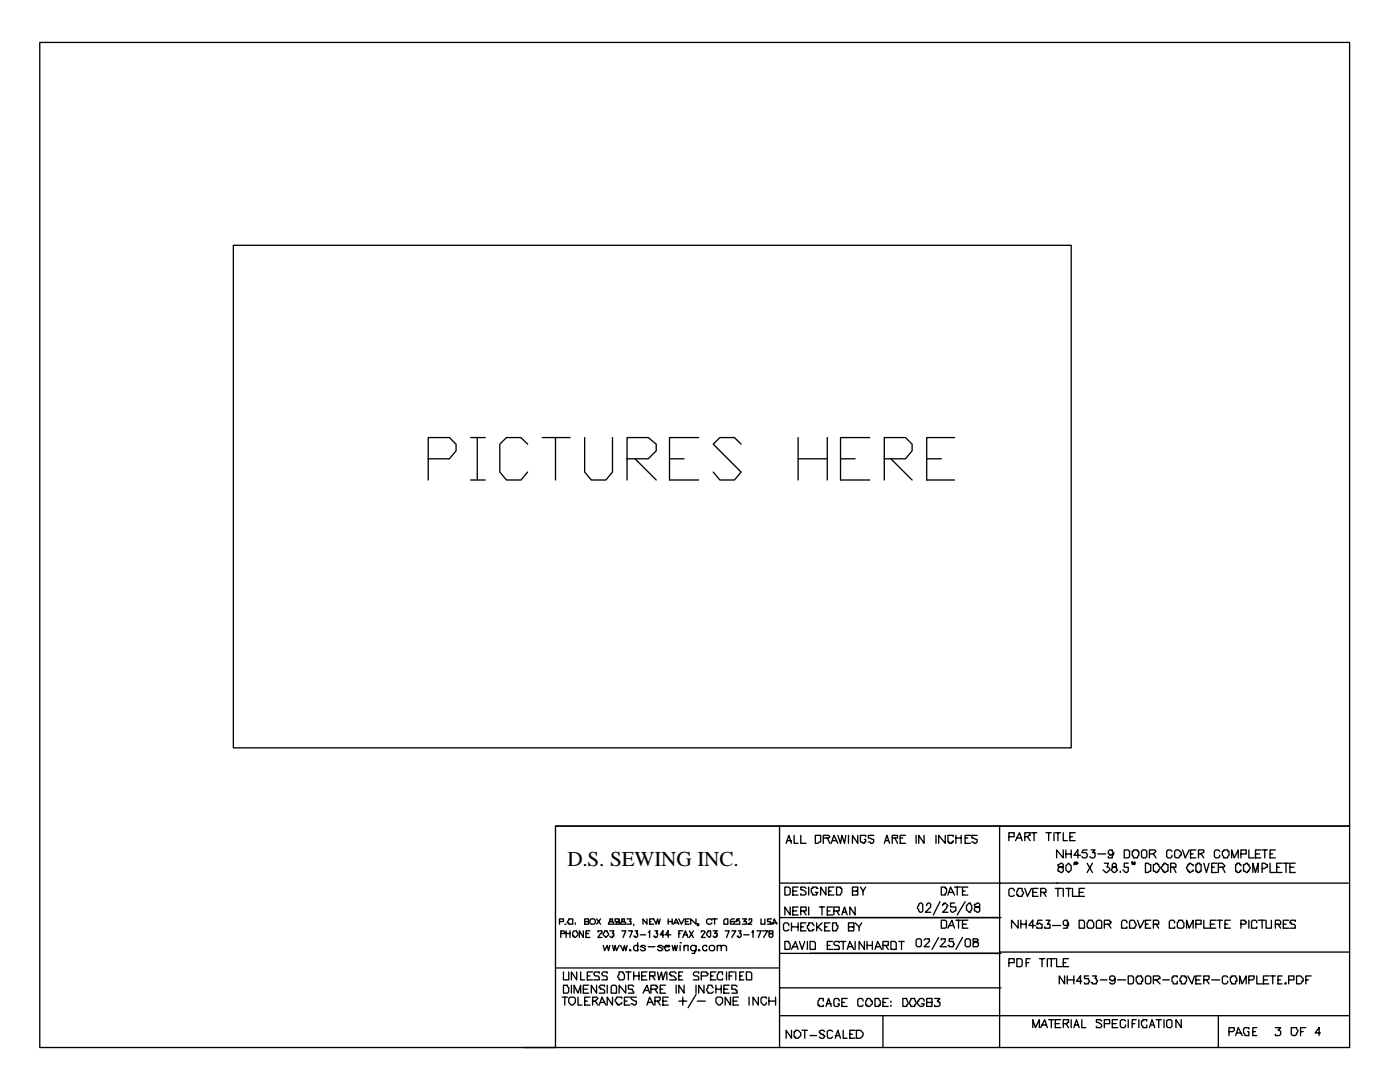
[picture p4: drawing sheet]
<svg xmlns="http://www.w3.org/2000/svg" width="279mm" height="216mm" viewBox="0 0 279 216" stroke-linecap="round" stroke-linejoin="round" font-family="sans-serif">
<defs><g id="words">
<text font-size="4.2" x="113.2" y="172.8">D.S. SEWING INC.</text>
</g></defs>
<g fill="none" stroke="#000" stroke-width=".26">
<path d="M7.9 8.5h261.4v156.3h-158.4v44.2h-103zM46.6 48.9h167.2v100.3h-167.2zM85.5 91.5h4.2l1.3-1.5v-1.4l-1.3-1.3h-4.2v8.5M93.9 87.3h2.9M93.9 95.8h2.9M95.2 87.3v8.5M105.3 88.6l-1.3-1.3h-2.9l-1.4 1.3v5.6l1.4 1.6h2.9l1.3-1.6M108.2 87.3h5.6M110.9 87.3v8.5M116.7 87.3v6.9l1.3 1.6h2.9l1.3-1.6v-6.9M125.1 91.5h4.3l1.6-1.5v-1.4l-1.6-1.3h-4.3v8.5M126.7 91.5l4.3 4.3"/>
<path d="M133.6 91.5h2.9M139.4 87.3h-5.8v8.5h5.8M147.9 88.6l-1.3-1.3h-2.9l-1.4 1.3 5.6 5.6-1.3 1.6h-2.9l-1.4-1.6M159.3 91.5h5.8M159.3 87.3v8.5M165.1 87.3v8.5M167.7 91.5h3M173.6 87.3h-5.9v8.5h5.9M176.5 91.5h4.2l1.3-1.5v-1.4l-1.3-1.3h-4.2v8.5M177.8 91.5l4.2 4.3M184.9 91.5h3M190.5 87.3h-5.6v8.5h5.6"/>
<path d="M110.9 164.8h158.4v44.2h-164.8M155.6 164.8v44.2M156.6 177h.8l.3 .3v1l-.3 .3h-.8zM156.9 168.3l.5-1.6 .6 1.6M157.2 167.7h.8M158.2 177.8h.8M158.5 166.7v1.6h.8M159.3 177h-1.1v1.6h1.1M159.8 166.7v1.6h1.1M160.9 177.3l-.3-.3h-.8v.5h.3l.8 .6v.2l-.3 .3h-.8v-.3M161.4 177v1.6M162.7 166.7h1.1v1.3h-.3l-.3 .3h-.5z"/>
<path d="M163.2 177.3h-.2v-.3h-.8v.3h-.3v.8l.3 .2v.3h.8v-.3l.2-.2h-.5M164.3 167.2h1.1l.2-.2-.2-.3h-1.1v1.6M164.8 177v1.6l-1-1.6v1.6M165.1 167.2l.5 1.1M165.4 177.8h.5M165.9 168.3l.5-1.6 .8 1.6M166.2 167.7h.8M166.4 177h-1v1.6h1M167 177h.7v.3h.3v.8l-.3 .2v.3h-.7zM167.2 166.7l.5 1.6 .3-1.6 .5 1.6 .3-1.6M169.3 166.7v1.6M170.1 177.8h.8l.3-.3v-.5h-1.1v1.6h1.1v-.8h-.3"/>
<path d="M171.2 166.7v1.6l-1.1-1.6v1.6M171.7 177l.5 .8v.8M172.8 167v-.3h-1.1v1.3l.8 .3v-.3h.3v-.5h-.3M172.8 177l-.6 .8M174.4 166.7h-1.1v.5l1.1 .3v.5l-.3 .3-.8-.3M176.5 168.3l.5-1.6 .5 1.6M176.7 167.7h.6M178.1 167.2h1v-.5h-1v1.6M178.6 167.2l.5 1.1M179.7 167.2h.5M180.7 166.7h-1v1.6h1M182.8 166.7v1.6"/>
<path d="M184.4 166.7v1.6l-1-1.6v1.6M186.8 166.7v1.6M187.6 179.9l-1.3 2.7M187.9 177h.7v.3h.3v.8l-.3 .2v.3h-.7zM188.6 166.7v1.6l-1.3-1.6v1.6M189.2 178.6l.5-1.6 .8 1.6M189.4 178.1h.8M190.2 167v-.3h-1v1.3h.2v.3h.6v-.3h.2v-.3M190.5 177h1.3M190.8 167.2h1M190.8 166.7v1.6M191 177v1.6"/>
<path d="M191.8 166.7v1.6M192.1 177.8h.5M192.6 167.2h.5M192.6 179.9l-1.6 2.7M193.1 177h-1v1.6h1M193.7 166.7h-1.1v1.6h1.1M195 166.7h-1.1v.5l1.1 .3v.5l-.3 .3-.8-.3M199.5 164.8v11.4h-43.9M201.3 167h1.1v-.8h-1.1v1.5M202.4 177.8v-.3l-.3-.2h-.5l-.3 .2v1.1l.3 .3h.5l.3-.3M202.7 167.7l.8-1.5 .5 1.5M202.9 167.2h.8"/>
<path d="M203.2 177.3h.8v.5l.3 .3-.3 .8h-.8v-.3h-.3v-.8l.3-.3zM204.5 177.3l.6 1.6 .7-1.6M204.5 167h.6l.2-.3h.3v-.5h-1.1v1.5M205.1 167l.5 .7M205.8 166.2h1.1M206.1 178.1h.8M206.4 166.2v1.5M207.2 177.3h-1.1v1.6h1.1M207.7 178.1h1.1v-.6l-.3-.2h-.8v1.6M208.2 178.1l.6 .8M208.8 166.2h1M209.3 166.2v1.5"/>
<path d="M210.3 166.2v1.5M210.6 177.3h1.3M210.6 166.2h1.1M210.9 176.2h58.2M211.1 172.5v.3l.3 .2h.5l.3 .3v.5l-.3 .3-.8-.3v-.5l.3-.3h.8v-.5l-.3-.3zM211.1 176.2h-11.6v32.8M211.1 166.2v1.5M211.1 177.3v1.6M212.2 169.6v1.6l-1.3-1.6v1.6M212.2 166.2v1.5h.8M212.2 177.3v1.6M212.7 172.8l.6-.6 .5 .6v.8l-.5 .5-.6-.5z"/>
<path d="M212.7 169.6v1.6M212.7 170.4h1.1M212.7 177.3h1.1M213.3 177.3v1.6M213.5 167h.5M213.8 169.6v1.6M214 177.3v1.6h1.1M214.6 172.2h-.3l.3-.2v.5h-.3M214.6 166.2h-1.1v1.5h1.1M215.1 172.2h-.3v-.2l.3 .2-.3 .3M215.4 178.1h.8M215.6 170.7h-1.3l.8-1.1v1.6"/>
<path d="M216.4 177.3h-1v1.6h1M217 169.6h-.8l-.3 .5h.8l.3 .3v.5l-.3 .3h-.5l-.3-.3M217 172.2l1 1.9M217.8 169.6h.7l-.5 .5h.5v.8l-.2 .3h-.5l-.3-.3M218 172.2l-1 1.9M219.1 170.4h1.6M220.4 172.2h.8l-.3 .8h.3l.3 .3v.3l-.6 .5h-.2l-.6-.5M222.2 172.2l-.2 .3v.5h.8v.3l.2 .3-.5 .5h-.3l-.5-.5 .3-.3v-.3h.8v-.5l-.3-.3zM222.2 170.1l-.5 .6h-.2v-.3h-.3v-.5l.3-.3h.5l.2 .8-.2 .8h-.8v-.3M223.6 173.8v.3zM224.4 169.6h.8l.2 .3v1l-.2 .3h-.8zM225.2 172.2h-.8v.8h.8v.8l-.3 .3h-.3l-.5-.5"/>
<path d="M226 169.9h.2v-.3h.8v.3h.3v.8l-.3 .2v.3h-.8v-.3l-.2-.2zM226 172.2v-.2v.5M226.5 172.2h-.3l.3-.2v.5h-.3M227.8 169.9l.3-.3h.5l.3 .3v1l-.3 .3h-.5l-.3-.3zM228.6 172.2h.5l.3 .3h.3v1.3h-.3l-.3 .3h-.5zM229.4 170.4h.8l.5-.5-.2-.3h-1.1v1.6M230.2 172.5l.8-.3v.3h.2v.3l.3 .2v.3l-.3 .3v.2h-.2v.3l-.8-.3zM230.2 170.4l.5 .8M232 172.5h.3v-.3l.8 .3v1.3h-.3l-.2 .3h-.3v-.3h-.3v-.2l-.2-.3zM233.6 173h1.1v-.5l-.3-.3h-.8v1.9M233.9 169.9l-.3-.3h-.5l-.3 .3v1l.3 .3h.5l.3-.3v-.2M234.2 173l.5 1.1"/>
<path d="M234.4 169.9l.3-.3h.5l.5 .5v.6h-.2v.2l-.3 .3h-.5l-.3-.3zM236 169.6l.5 1.6 .8-1.6M237.6 170.4h.5M238.1 172.8v-.3l-.8-.3v.3h-.2v.3l-.3 .2v.3l.3 .3v.2h.2v.3l.8-.3v-.2M238.7 172.5h.2v-.3h.5v.3h.3v1.3h-.3v.3h-.5v-.3h-.2zM238.7 169.6h-1.1v1.6h1.1M239.2 170.4h.5l.3-.3h.2v-.5h-1v1.6M239.7 170.4l.5 .8M240.2 172.2l.6 1.9 .5-1.9M241.8 173h.6M242.9 172.2h-1.1v1.9h1.1M243.2 173h1l.3-.2-.6-.6h-.7v1.9"/>
<path d="M243.4 169.9l-.2-.3h-.6l-.2 .3v1l.2 .3h.6l.2-.3v-.2M243.9 169.9h.3v-.3h.8v.3h.3v.8l-.3 .2v.3h-.8v-.3l-.3-.2zM243.9 173l.6 1.1M245.8 171.2v-1.6l.5 1.6 .8-1.6v1.6M247.6 170.4h1.1v-.8h-1.1v1.6M247.6 172.8v-.3h-.2v-.3h-.5v.3h-.3v1.3h.3v.3h.5v-.3h.2v-.2M248.2 172.5h.2l.3-.3h.3v.3h.2l.3 .8-.3 .3v.2h-.2v.3l-.8-.3zM249.2 169.6v1.6h1.1M250 174.1v-1.9l.6 1.9 .5-1.9v1.9M250.6 170.4h.8M251.6 169.6h-1v1.6h1M251.9 173.3h.5l.3-.3h.2v-.5h-.2l-.3-.3h-.5v1.9"/>
<path d="M251.9 169.6h1M252.4 169.6v1.6M253.5 172.2v1.9h1M253.5 170.4h.5M254.5 169.6h-1v1.6h1M254.8 173h.5M255.9 172.2h-1.1v1.9h1.1M256.1 172.2h1.1M256.6 172.2v1.9M257.4 173h.8M258.5 172.2h-1.1v1.9h1.1M110.9 193.1h44.7"/>
<path d="M111.7 183.9h.7v-.5h-.7v1M111.9 186.3h.8v-.3l-.3-.3h-.5v1.4M112.2 199h1M112.4 196.6h.8v.2l.3 .3v.8l-.3 .3h-.8zM112.4 193.9v1.6h1.1v-1.6M112.7 184.4h.3zM112.7 199v1.6M113 185.7v1.4M113 186.3h.8M113.5 199.2a.94 .94 0 0 1 1.3 0v.8l-.5 .6h-.3l-.5-.6zM113.5 183.4h.8v1h-.8v-.3h-.3zM113.8 185.7v1.4"/>
<path d="M114 196.6v1.6M114.3 186l.3-.3h.5l.3 .8-.6 .6h-.2v-.3h-.3zM114.6 198.2v-1.6l.8 1.6 .5-1.6v1.6M114.8 184.1v.3M115.1 193.9v1.6l-1.1-1.6v1.6M115.4 199v1.6h.8M115.9 193.9v1.6h.8M116.4 185.7v1.4l-.8-1.4v1.4M116.4 197.4h.8M116.7 183.9h.8v-.5h-.8v1h.8v-.5h-.3M116.7 199.8h.5M116.9 186.3h.6"/>
<path d="M117.2 194.7h.5M117.5 196.6h-1.1v1.6h1.1M117.7 183.6a.66 .66 0 0 1 1.1 0v.5l-.3 .3h-.5l-.3-.3zM117.7 199h-1v1.6h1M117.7 185.7h-.8v1.4h.8M118.3 199.8h.5l.5-.6-.2-.2h-.8v1.6M118.3 193.9h-1.1v1.6h1.1M118.8 199.8l.5 .8M119.1 196.6v1.6l-1.1-1.6v1.6M119.1 183.4l.8 1M119.3 186v-.3h.8v.6h-.2l-.6 .8h.8M119.6 194.2v-.3h-.8l-.3 .3v.3l.3 .2h.5l.3 .3v.5h-1.1"/>
<path d="M119.9 183.4l-.8 1M120.4 188.6l.3 1.1 .5-1.1 .2 1.1 .3-1.1M120.7 185.7h.5v.3l.2 .3v.2l-.5 .6-.5-.6zM120.7 196.8v-.2h-.8l-.3 .2v.3h.3v.3h.5l.3 .2v.6h-1.1M121.2 194.2v-.3h-.8l-.3 .3v.3l.3 .2h.5l.3 .3v.5h-1.1M121.2 196.6v1.6M121.7 183.4v.5h.5l.3 .2v.3h-1.1v-.3l.3-.2h.5v-.5zM121.7 185.7h.8l-.3 .6h.3v.5h-.3v.3h-.2l-.3-.3M122 196.8l.2-.2h.6l.2 .2v1.4h-1zM122.2 199v1.6l-1-1.6v1.6M122.2 188.6l.3 1.1 .3-1.1 .2 1.1 .6-1.1M123.6 193.9h.8v.3l.2 .3v.8l-.2 .2h-.8v-.2l-.3-.3v-.3l.3-.2z"/>
<path d="M123.6 183.6v.3h-.3l-.3 .2v-.2h-.2v-.5h.8v1h-.8M123.8 188.6l.6 1.1 .2-1.1 .3 1.1 .2-1.1M124.1 183.4v.5h.5l.3 .2v.3h-1.1v-.3l.3-.2h.5v-.5zM124.1 199.2v-.2h-1.1v.2l-.2 .3v.3l.2 .2v.3h.3v.3l.8-.3v-.3M124.1 185.7h.8l-.5 1.4M124.6 199.8h.5M124.9 196.6v1.6l-1.3-1.6v1.6M124.9 193.9h1M125.1 183.4h.8l-.2 .5h.2v.5h-.8M125.4 185.7h.8l-.5 1.4M125.4 193.9v1.6M125.7 189.4l.2 .3h-.2z"/>
<path d="M125.7 199h-1.1v1.6h1.1M126.5 196.8l-.3-.2h-.8v.8h.8v.2l.3 .3v.3h-1.1M126.5 194.7h1M126.5 184.4v.3M126.5 193.9v1.6M126.7 185.7h.6l-.3 .6h.3v.5l-.3 .3h-.3v-.3h-.2M127 199h-1.1v.2l.3 .3 .8 .3v.5l-.3 .3-.8-.3M127.3 188.9v-.3h-.6l-.2 .3v.5l.2 .3h.6v-.3M127.3 188.1v1.6M127.5 193.9v1.6M127.8 186.5h1.1M128.1 194.7h.8"/>
<path d="M128.3 198.2l.8-1.6 .5 1.6M128.6 197.6h.8M128.9 188.9l-.3-.3h-.5l-.3 .3h.3l.8 .5-.3 .3h-.5l-.3-.3M129.1 193.9h-1v1.6h1M129.1 183.4v1l-.8-1v1M129.4 186h.2v-.3v1.4M129.4 188.9h1.3M129.6 194.7h1.1v-.8h-1.1v1.6M129.6 183.9h.3M129.9 197.4h1.1l.2-.3v-.3h-.2v-.2h-1.1v1.6M130.2 194.7l.5 .8M130.7 199.8h.8l.3-.3v-.5h-1.1v1.6"/>
<path d="M130.7 185.7h.5l-.2 .6h.2v.5l-.2 .3h-.3v-.3h-.3M130.7 197.4l.5 .8M131.2 193.9l.3 1.6 .5-1.6 .3 1.6 .5-1.6M131.2 199.8l.6 .8M131.8 183.4l-.3 1-.3-1-.2 1-.6-1h-.8v1h.8M131.8 197.4h.5M132.3 188.9l-.3-.3h-.5l-.3 .3 .8 .3 .3 .2-.3 .3h-.5l-.3-.3M132.3 199.8h.8M132.6 186.5h-.8l.5-.8v1.4M132.6 188.9h1v-.3h-.8v.3h-.2l.2 .8h.5l.3-.3M132.8 196.6h-1v1.6h1M133.1 193.9v1.6"/>
<path d="M133.3 199h-1v1.6h1M133.3 183.4v1M133.3 183.9h.8M133.9 186.5h-1.1l.5-.8v1.4M134.1 188.6l.3 1.1 .3-1.1 .2 1.1 .3-1.1M134.1 183.4v1M134.4 184.4l.5-1 .6 1M134.7 184.1h.5M134.9 194.2l-.2-.3h-.8l-.3 .3v.3h.3v.2h.5l.5 .6v.2h-1.3M134.9 196.6v1.6M135.5 183.4l.5 1 .5-1M135.5 199.8h1.6"/>
<path d="M135.5 194.7h.5M135.5 186.3h.2M135.7 188.1h.3zM135.7 188.6v1.1M136.3 193.9h-.8v1.6h.8M136.3 185.7h-.8v1.4M136.3 187.1l.5-1.4 .5 1.4M136.3 199v1.6M136.5 196.6v1.6l-1-1.6v1.6M136.5 188.9l.3-.3h.5v1.1M136.5 186.5h.6M136.5 188.6v1.1"/>
<path d="M136.8 183.9h.5M137.6 183.4h-.8v1h.8M137.6 185.7l.8 1.4M138.4 185.7l-.8 1.4M138.9 183.4v1l-1.1-1v1M138.9 188.6v1.1l-.3 .3v.2h-.5M138.9 188.9l-.3-.3h-.5l-.3 .3v.5l.3 .3h.5l.3-.3M138.9 196.6v1.6M138.9 198.4l-1.6 2.7M139.2 199.8h1.6M139.4 189.4l.3 .3h-.3zM139.4 194.2v-.3h-.8l-.2 .3v.3l.2 .2h.6l.2 .3v.5h-1"/>
<path d="M139.4 184.4h-.2h.2v.3h-.2M140 194.7h1l.3-.2v-.3h-.3v-.3h-1v1.6M140 186v-.3h.5l.3 .3-.8 1.1h.8M140.5 196.6v1.6l-1.1-1.6v1.6M141 188.9v-.3h-.5l-.3 .3v.5l.3 .3h.5v-.3M141.3 185.7h.5v1.1l-.2 .3-.6-.6zM141.6 188.9a.66 .66 0 0 1 1 0v.5l-.3 .3h-.5l-.2-.3zM141.8 194.7h.5M142.1 183.6l-.3-.2h-.5l-.3 .2v.5l.3 .3h.5l.3-.3M142.1 183.4h1M142.3 197.1l-.2-.3v-.2h-.8v.5l-.3 .3 .3 .8h.8l.2-.3M142.3 185.7h.8l-.5 .6h.5v.5h-.2v.3h-.3l-.3-.3"/>
<path d="M142.6 183.4v1M142.9 193.9h-1.1v1.6h1.1M142.9 197.4h1M142.9 196.6v1.6M143.1 199h.8l.3 .2v.8l-.5 .6h-.3l-.5-.6v-.8zM143.1 188.9l.3-.3h.5v1.1M143.1 188.6v1.1M143.9 188.9l.3-.3h.5l.3 .3v.8M143.9 196.6v1.6M144.2 194.5v-.6h-.8v.3l-.3 .3v.8l.3 .2h.8v-.2M144.5 183.6l.2-.2h.6v1h-.8zM144.5 197.4h.8"/>
<path d="M144.7 185.7h.8l-.5 1.4M145 193.9v1.6M145.5 196.6h-1v1.6h1M145.5 194.7h.5M145.8 199v1.6l-1.1-1.6v1.6M146 185.7h.8l-.8 1.4M146.3 199.8h.8M146.6 193.9h-1.1v1.6M146.6 183.4h-.6l-.2 .2v.8h.8v-.5h-.8v.2M146.8 193.9v1.6M147.1 196.8l-.3-.2h-.8v.8h.8v.2h.3v.6h-1.1M147.4 199h-1.1v1.6h1.1"/>
<path d="M147.4 185.7h.5l-.3 .6h.3v.5l-.3 .3h-.2v-.3h-.3M147.6 183.4h-.5l-.3 .5h.3v-.3h.3l.2 .3v.5h-.8M147.6 194.7h.6M148.2 183.4h.8l-.6 .5h.6v.5h-.8M148.4 193.9h-.8v1.6h.8M148.4 186.5h1.1M149 193.9h.8l.2 .3v1.3h-1zM149.5 183.6v-.2h.5v.5l-.8 .5h.8M149.5 199v1.6M150 186h.3v-.3v1.4M151.1 185.7h.8l-.6 1.4M151.3 199v1.6l-1-1.6v1.6"/>
<path d="M151.9 183.4v1h.8v-1M152.1 185.7h1.1l-.8 1.4M152.9 199.2v-.2h-.8l-.2 .2v.8l.5 .6h.3l.2-.3v-.3M153.5 185.7v.6h.5l.3 .2v.3l-.3 .3h-.3l-.2-.3v-.3l.2-.2h.6v-.6zM153.5 199.8h1.3M153.5 199v1.6M154 183.4h-.8v.5h.5v.2h.3v.3h-.8M154.3 184.4l.2-1 .5 1M154.3 184.1h.7M154.8 199v1.6M155.6 183.1h44.2M155.6 190.2h44.2"/>
<path d="M155.6 197.1h44.2M156.6 187.9h.8v.2l.3 .3v.8l-.3 .2h-.8zM157.4 184.7v-.3l-.2-.3h-.6l-.2 .3v1.1l.2 .2h.6l.2-.2M157.7 181v1.6l-1.1-1.6v1.6M158 189.4l.8-1.5 .5 1.5M158 184.1v1.6M158 184.9h1.3M158.2 181.8h.8M158.2 188.9h.8M159.3 181h-1.1v1.6h1.1M159.3 184.1v1.6M159.5 187.9l.6 1.5 .5-1.5"/>
<path d="M159.8 181.8h1.1v-.8h-1.1v1.6M159.8 184.9h.5M160.3 181.8l.6 .8M160.9 184.1h-1.1v1.6h1.1M161.1 187.9v1.5M161.4 181v1.6M161.7 187.9h.8l.2 .2v1.3h-1zM162.5 184.7l-.3-.3v-.3h-.8v.6h-.3v.5l.3 .3v.2h.8v-.2h.3M163 184.1v1.6M163.2 184.9l.8 .8M163.5 181h1.1M164 181v1.6"/>
<path d="M164 184.1l-1 1.1M164.3 199.8v-.6h-.8v.3l-.3 .3v.8h.3v.2h.8v-.2M164.6 184.9h.5M165.1 181.8h.5M165.1 188.6h.5M165.6 184.1h-1v1.6h1M166.2 184.1h.8v.6h.2v.5l-.2 .3v.2h-.8zM166.2 181h-1.1v1.6h1.1M166.2 187.9h-1.1v1.5h1.1M166.4 181.8h1.1v-.8h-1.1v1.6M167 181.8l.5 .8M167.5 199.8v-.3l-.3-.3h-.5l-.3 .3v1.1l.3 .2h.5l.3-.2v-.3h-.3"/>
<path d="M167.5 188.1v-.2h-.8l-.3 .2v.3l.3 .2h.5l.3 .3v.5h-1.1M167.7 187.9h1.1M168 182.6l.5-1.6 .6 1.6M168.3 182h.5M168.3 187.9v1.5M169.1 199.2h-1.1v1.6h1.1M169.1 189.4l.5-1.5 .8 1.5M169.3 184.9h1.1v-.8h-1.1v1.6h1.1v-.8h-.3M169.3 188.9h.8M170.7 181v1.6l-1.1-1.6v1.6M170.7 184.1l.7 .8v.8M170.7 187.9v1.5"/>
<path d="M172 184.1l-.6 .8M172.2 199.8v-.3l-.2-.3h-.6l-.2 .3v1.1l.2 .2h.6l.2-.2M172.5 187.9v1.5l-1.1-1.5v1.5M173 199.2h.6l.2 .3v.3h.3v.5l-.5 .5h-.6v-.2h-.2v-.8l.2-.3zM173 188.6h1.1M173 187.9v1.5M174.1 187.9v1.5M174.6 199.2h.8v.3l.3 .3v.8h-.3v.2h-.8zM174.6 189.4l.6-1.5 .7 1.5M174.9 188.9h.8M176.2 188.6h1.1v-.7h-1.1v1.5M176.7 188.6l.6 .8"/>
<path d="M177.3 199.2h-1.1v1.6h1.1M177.8 199.8v.2zM177.8 187.9h.8l.3 .2v1.3h-1.1zM179.4 187.9h1M179.9 187.9v1.5M180.2 199.2h.8l.2 .8-.2 .8h-.8zM181.8 199.2h.8l.2 .8-.2 .8h-.8v-.2l-.3-.3zM182.8 187.6a.66 .66 0 0 1 1.1 0v1l-.3 .3h-.5l-.3-.3zM183.4 180.4l.2-.2h.3l.2 .2v1.4l-.2 .2h-.3l-.2-.2v-.3l-.3-.3zM184.4 199.8v-.3l-.3-.3h-.5l-.2 .3v.3h-.3v.5l.5 .5h.5l.3-.2v-.3h-.5M184.4 187.6l.3-.3h.8v.6l-1.1 1h1.1M184.9 180.7v-.3l.3-.2h.3l.2 .2v.6l-1 1h1"/>
<path d="M186.5 199.2h1.1l-.5 .6h.2v.2h.3v.6l-.3 .2h-.8v-.2M187.3 187.1l-1.3 2.3M187.9 183.6h.7l.3 .3v1l-.3 .3h-.7zM187.9 187.6v-.3h.7v.6l-1 1h1.3M188.1 180.7v-.3h.3v-.2h.2l.6 .5-.3 .3v.2l-.8 .8h1.1M189.2 185.2l.8-1.6 .5 1.6M189.4 184.7h.8M190.2 187.3h-.8v.6h.8v.2l.3 .3-.3 .2v.3h-.8v-.3h-.2M190.5 180.2h-.8v.8h1.1v.8l-.8 .2-.3-.2v-.3M190.8 183.6h1M191.3 183.6v1.6M192.1 184.4h.8"/>
<path d="M192.1 187.1l-1.3 2.3M192.6 187.6a.66 .66 0 0 1 1.1 0v1l-.3 .3h-.5l-.3-.3zM192.9 180.7l.5-.5h.3v.2l.2 .3v.8l-.2 .3v.2h-.3l-.5-.5zM193.1 183.6h-1v1.6h1M194.2 187.3v.6h.5l.3 .2h.3v.5l-.3 .3h-.8v-.8l.8-.2 .3-.3-.3-.3zM194.5 180.4v.3l.2 .3h.6l.2 .2v.6l-.2 .2-.8-.2v-.6l.2-.2h.8v-.6l-.2-.2zM199.5 190h69.8M201.3 192.1h1.1v-.8h-1.1v1.6M202.9 191.3h.8l.3 .3v1l-.3 .3h-.8zM203.2 183.6v1.6l-1.3-1.6v1.6M203.7 184.4h1.1M203.7 183.6v1.6"/>
<path d="M204.8 192.1h.5M204.8 183.6v1.6M205.6 191.3h-.8v1.6M206.6 184.7h-1.3l.8-1.1v1.6M207.4 191.3h1.1M208 183.6h-.8l-.3 .8h.3l.2-.3 .3 .3h.3v.8h-1.1v-.3M208 191.3v1.6M208.8 183.6h.7l-.5 .8h.5v.8h-1v-.3M209 191.3v1.6M209.3 191.3h1.3M209.8 191.3v1.6M210.1 184.7h1.6"/>
<path d="M210.9 191.3v1.6h1M212.2 192.1h.5M212.5 194.7v1.6l-1.1-1.6v1.6M213 195.5h1.3M213 194.7v1.6M213.3 191.3h-1.1v1.6h1.1M213.3 184.1l-.3 .3v.3h-.5l-.3-.3v-.5l.3-.3h.5v.3l.3 .2v.6l-.3 .2v.3h-.8M214.3 194.7v1.6M215.4 183.6h.8l.2 .3v1.3h-1zM215.9 195.8h-1.1l.8-1.1v1.6M217.2 183.6h.8v.3l.3 .2v.8l-.3 .3h-.8l-.2-.3v-.8l.2-.2zM217.2 194.7h-.8v.6h.8v.2l.3 .3-.3 .3v.2h-.8v-.2"/>
<path d="M218 194.7h.8l-.3 .6h.3v.2l.3 .3-.3 .3v.2h-.8v-.2h-.2M218.8 183.9l.3-.3h.5l.3 .3v1.3h-1.1zM219.6 195.5h1.3M220.4 184.4h1.1l.2-.3v-.2h-.2v-.3h-1.1v1.6M221.2 184.4l.5 .8M222.5 195.3v.2h-.3l-.2 .3-.3-.3h-.2v-.5l.2-.3h.5l.3 .3v1.1l-.3 .2h-.5l-.2-.2M223 195.5h1.6M224.9 184.1v-.2l-.3-.3h-.5l-.3 .3v1.3h1.1v-.3M225.2 194.7h.8l.2 .3v1.1l-.2 .2h-.8zM225.7 183.6h.5l.3 .3v.2l.2 .3-.2 .8h-1.1v-1.3zM226.7 195h.3v-.3h.8v.3l.3 .3v.5h-.3v.5h-.8v-.2l-.3-.3zM227 183.6l.5 1.6 .8-1.6"/>
<path d="M228.6 195l.3-.3h.5l.3 .3v1.1l-.3 .2h-.5l-.3-.2zM228.6 184.4h.5M229.7 183.6h-1.1v1.6h1.1M230.2 195.5h.8l.2-.2h.3v-.3l-.3-.3h-1v1.6M230.2 184.4h1v-.5l-.2-.3h-.8v1.6M230.7 195.5l.8 .8M230.7 184.4l.5 .8M232 195.5h1.4M234.4 184.1v-.2l-.2-.3h-.6l-.2 .3v1.3h1v-.3M234.9 195v-.3h-.7v.3h-.3v.8l.3 .3v.2h.7v-.5M235.2 183.6h.8v.3l.3 .2v.8l-.3 .3h-.8l-.3-.3v-.8l.3-.2zM235.7 194.7h.8v.3h.3v.8l-.3 .3v.2h-.8v-.5h-.2v-.5l.2-.3z"/>
<path d="M236.8 185.2v-1.6l.5 1.6 .8-1.6v1.6M237.1 194.7l.8 1.6 .5-1.6M238.7 184.4h1v-.8h-1v1.6M238.7 195.5h.7M239.7 194.7h-1v1.6h1M240.2 195.5h.8l.3-.2v-.6h-1.1v1.6M240.2 183.6v1.6h1.1M240.8 195.5l.5 .8M241.6 184.4h.8M241.8 195.5h1.6M242.6 183.6h-1v1.6h1M242.9 183.6h1"/>
<path d="M243.4 183.6v1.6M244.5 184.4h.5M245 195l-.3-.3h-.5l-.3 .3v1.1l.3 .2h.5l.3-.2v-.3M245.5 195h.3v-.3h.8v.3l.3 .3v.5h-.3v.5h-.8v-.2l-.3-.3zM245.5 183.6h-1v1.6h1M247.4 196.3v-1.6l.5 1.6 .8-1.6v1.6M247.6 184.4h.8l.3-.3v-.2h-.3v-.3h-.8v1.6M249.2 195.5h.8l.3-.2v-.6h-1.1v1.6M249.2 183.6v1.6M250.8 194.7v1.6h1.1M250.8 184.1v-.2l-.2-.3h-.6l-.2 .3v1.3h1v-.3M251.1 183.6h1.3"/>
<path d="M251.9 183.6v1.6M252.1 195.5h.8M252.7 183.6v1.6h1v-1.6M253.2 194.7h-1.1v1.6h1.1M253.5 194.7h1M254 194.7v1.6M254.5 184.4h1.1v-.5l-.3-.3h-.8v1.6M255.1 195.5h.5M255.1 184.4l.5 .8M255.9 194.7h-.8v1.6h.8M256.1 184.4h.5M256.4 196.3l.2-.2v.2z"/>
<path d="M257.2 195.5h1v-.8h-1v1.6M257.2 183.6h-1.1v1.6h1.1M258.5 183.9v-.3h-.8l-.3 .3v.2h.3v.3h.5l.3 .3v.5h-1.1M258.8 194.7h.8l.5 .6v.5h-.3v.3l-.2 .2h-.8zM260.6 195.5h.5M261.7 194.7h-1.1v1.6M119.6 200.6l.5-1.6 .8 1.6M119.9 200h.8M129.1 200.6l.5-1.6 .8 1.6M129.4 200h.8M155.6 202.7h113.7M158 205.6v1.6l-1.1-1.6v1.6"/>
<path d="M158.5 205.8h.3v-.2h.5l.5 .5v.5l-.5 .6h-.5v-.3h-.3zM160.1 205.6h1M160.6 205.6v1.6M161.7 206.6h1.3M164.6 205.8l-.3-.2h-.5l-.3 .2v.3h.3v.3h.5v.2h.3v.3l-.3 .3h-.5l-.3-.3M164.8 200.8l.6-1.6 .5 1.6M165.1 200.3h.8M166.2 205.8l-.3-.2h-.5l-.3 .2v1.1l.3 .3h.5l.3-.3M166.7 207.2l.5-1.6 .5 1.6M166.7 206.6h.8M168 200h.5M168.3 205.6v1.6h.8"/>
<path d="M169.6 206.4h.5M170.7 205.6h-1.1v1.6h1.1M170.9 205.6h.8l.5 .5v.5l-.5 .6h-.8zM176.2 202.7v6.3M176.2 200h.5M177.8 200.6v.2M184.9 200h1.1v-.8h-1.1v1.6h1.1v-.8h-.3M206.1 205.1v-1.6l.5 1.6 .8-1.6v1.6M207.7 205.1l.8-1.6 .5 1.6M208 204.5h.8M209.3 203.5h1M209.8 203.5v1.6"/>
<path d="M210.6 204.3h.8M211.7 203.5h-1.1v1.6h1.1M212.2 204.3h.8v-.3h.3v-.5h-1.1v1.6M212.7 204.3l.6 .8M213.8 203.5v1.6M214.3 205.1l.5-1.6 .6 1.6M214.6 204.5h.5M215.9 203.5v1.6h.8M219.9 203.7l-.3-.2h-.8v.5h.3l.8 .5v.3l-.3 .3h-.8v-.3M220.4 204.3h1.1v-.8h-1.1v1.6M222 204.3h.8M223 203.5h-1v1.6h1"/>
<path d="M224.6 203.7l-.2-.2h-.6l-.2 .2v1.1l.2 .3h.6l.2-.3v-.3M225.2 203.5v1.6M226 204.3h.5M226.7 203.5h-.7v1.6M227.3 203.5v1.6M228.9 203.7v-.2h-.8v.2h-.3v.8l.3 .3v.3h.8v-.6M229.4 205.1l.5-1.6 .6 1.6M229.7 204.5h.5M230.7 203.5h1.1M231.2 203.5v1.6M232.3 203.5v1.6M232.8 203.7l.3-.2h.5l.3 .2v1.1l-.3 .3h-.5l-.3-.3z"/>
<path d="M235.7 203.5v1.6l-1-1.6v1.6M243.2 202.7v6.3M245.3 205.8h.8l.2-.2v-.5h-1v1.5M246.6 206.6l.5-1.5 .8 1.5M246.9 206.1h.7M249.2 205.3v-.2h-.8l-.2 .2v.8l.2 .3v.2h.8v-.8h-.2M250 205.8h.6M250.8 205.1h-.8v1.5h.8M254.5 205.1h1.1l-.5 .5h.2l.3 .2v.6l-.3 .2h-.8v-.2M257.7 205.1h1.1v.2l.2 .3v.2l-.5 .8h-.5l-.3-.2zM259.6 205.8h.5M260.6 205.1h-1v1.5"/>
<path d="M263.5 206.1h-1l.8-1v1.5"/>
</g>
<use href="#words"/>
</svg>
